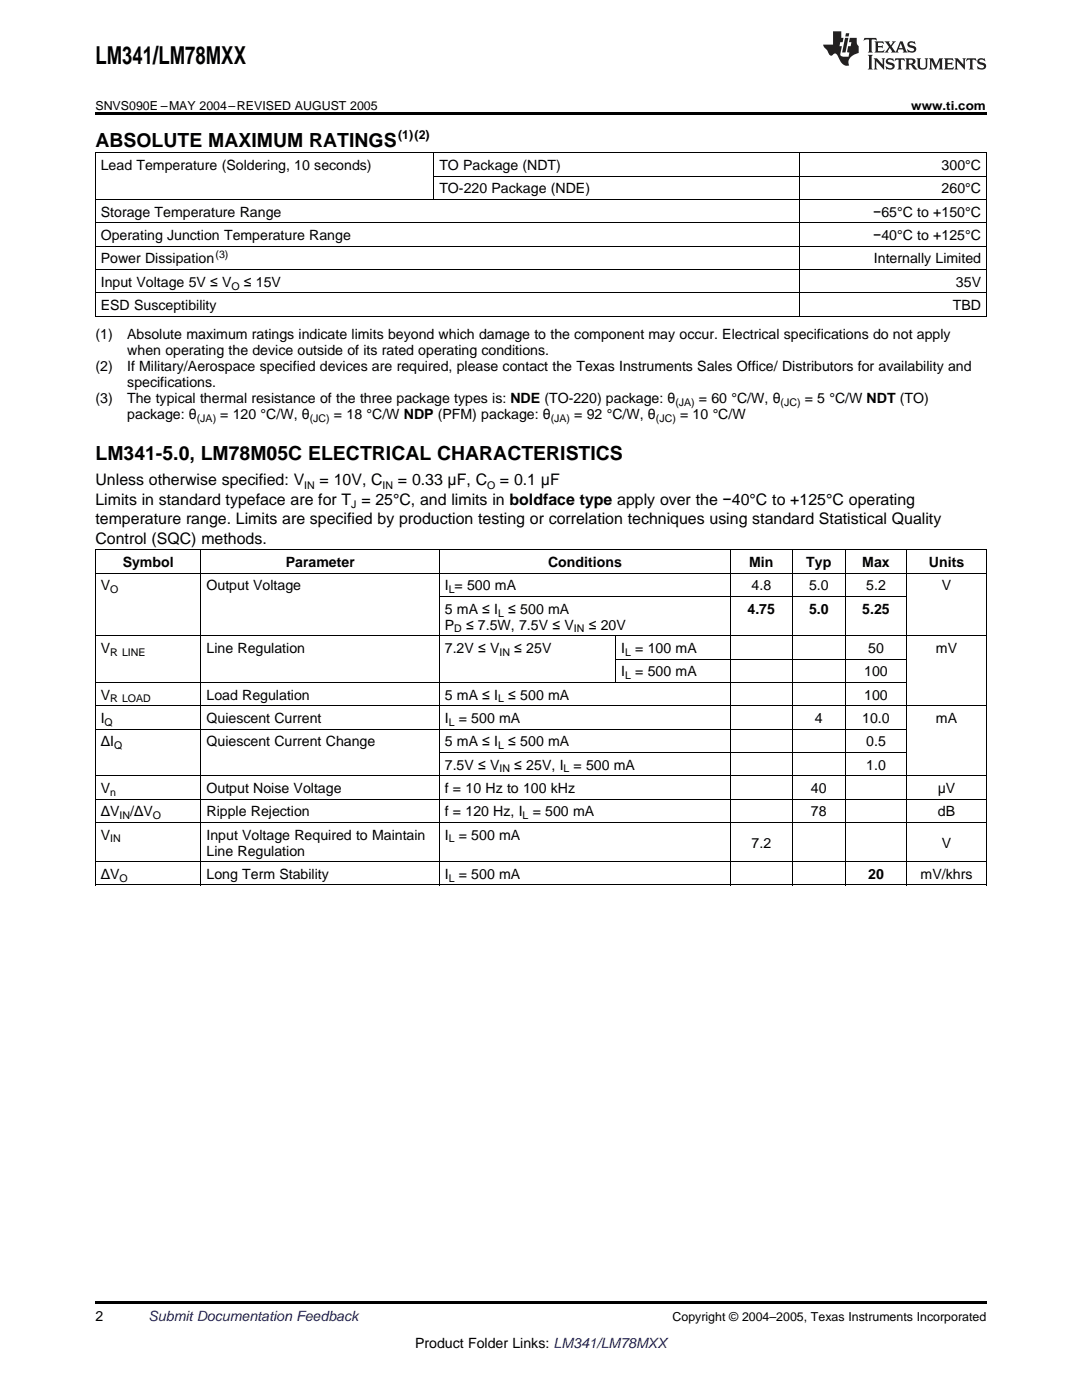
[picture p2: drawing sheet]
<svg xmlns="http://www.w3.org/2000/svg" width="216mm" height="279mm" viewBox="0 0 216 279" stroke-linecap="round" stroke-linejoin="round" font-family="sans-serif">
<defs><g id="words">
<text font-size="4.9" x="19" y="12.8">LM341/LM78MXX</text>
<g font-size="3.9">
<text x="19" y="29.3">ABSOLUTE MAXIMUM RATINGS</text>
<text x="19" y="91.7">LM341-5.0, LM78M05C ELECTRICAL CHARACTERISTICS</text>
</g>
<g font-size="3.2">
<text x="19" y="96.9">Unless otherwise specified: V</text>
<text x="19" y="100.8">Limits in standard typeface are for T = 25°C, and limits in boldface type apply over the −40°C to +125°C operating</text>
<text x="63.8" y="96.9">= 10V, C</text>
<text x="79.4" y="96.9">= 0.33 μF, C</text>
<text x="99.8" y="96.9">= 0.1 μF</text>
<text x="19" y="104.6">temperature range. Limits are specified by production testing or correlation techniques using standard Statistical Quality</text>
<text x="19" y="108.5">Control (SQC) methods.</text>
</g>
<g font-size="2.8">
<text x="20.1" y="33.9">Lead Temperature (Soldering, 10 seconds)</text>
<text x="87.7" y="33.9">TO Package (NDT)</text>
<text x="187.9" y="33.9">300°C</text>
<text x="87.7" y="38.6">TO-220 Package (NDE)</text>
<text x="187.9" y="38.6">260°C</text>
<text x="20.1" y="43.3">Storage Temperature Range</text>
<text x="20.1" y="47.9">Operating Junction Temperature Range</text>
<text x="174.2" y="43.3">−65°C to +150°C</text>
<text x="174.2" y="47.9">−40°C to +125°C</text>
<text x="20.1" y="52.6">Power Dissipation</text>
<text x="174.4" y="52.6">Internally Limited</text>
<text x="20.1" y="57.2">Input Voltage 5V ≤ V</text>
<text x="48.6" y="57.2">≤ 15V</text>
<text x="190.7" y="57.2">35V</text>
<text x="20.1" y="61.9">ESD Susceptibility</text>
<text x="190.1" y="61.9">TBD</text>
<text x="19" y="67.7">(1)</text>
<text x="25.4" y="67.7">Absolute maximum ratings indicate limits beyond which damage to the component may occur. Electrical specifications do not apply</text>
<text x="25.4" y="70.9">when operating the device outside of its rated operating conditions.</text>
<text x="19" y="74.1">(2)</text>
<text x="25.4" y="74.1">If Military/Aerospace specified devices are required, please contact the Texas Instruments Sales Office/ Distributors for availability and</text>
<text x="25.4" y="77.3">specifications.</text>
<text x="19" y="80.4">(3)</text>
<text x="25.4" y="80.4">The typical thermal resistance of the three package types is: NDE (TO-220) package: θ</text>
<text x="25.4" y="83.6">package: θ</text>
<text x="44" y="83.6">= 120 °C/W, θ</text>
<text x="66.6" y="83.6">= 18 °C/W NDP (PFM) package: θ</text>
<text x="114.6" y="83.6">= 92 °C/W, θ</text>
<text x="135.7" y="83.6">= 10 °C/W</text>
<text x="139.5" y="80.4">= 60 °C/W, θ</text>
<text x="160.6" y="80.4">= 5 °C/W NDT (TO)</text>
<text x="24.5" y="113.2">Symbol</text>
<text x="57" y="113.2">Parameter</text>
<text x="109.4" y="113.2">Conditions</text>
<text x="149.5" y="113.2">Min</text>
<text x="160.9" y="113.2">Typ</text>
<text x="172" y="113.2">Max</text>
<text x="185.3" y="113.2">Units</text>
<text x="20.1" y="117.8">V</text>
<text x="41.2" y="117.8">Output Voltage</text>
<text x="88.8" y="117.8">I = 500 mA</text>
<text x="150" y="117.8">4.8</text>
<text x="161.4" y="117.8">5.0</text>
<text x="172.9" y="117.8">5.2</text>
<text x="187.9" y="117.8">V</text>
<text x="88.8" y="122.5">5 mA ≤ I</text>
<text x="88.8" y="125.7">P</text>
<text x="93" y="125.7">≤ 7.5W, 7.5V ≤ V</text>
<text x="101.4" y="122.5">≤ 500 mA</text>
<text x="117.5" y="125.7">≤ 20V</text>
<text x="149.2" y="122.5">4.75</text>
<text x="161.4" y="122.5">5.0</text>
<text x="172" y="122.5">5.25</text>
<text x="20.1" y="130.3">V</text>
<text x="41.2" y="130.3">Line Regulation</text>
<text x="88.8" y="130.3">7.2V ≤ V</text>
<text x="102.6" y="130.3">≤ 25V</text>
<text x="124" y="130.3">I</text>
<text x="126.8" y="130.3">= 100 mA</text>
<text x="173.2" y="130.3">50</text>
<text x="186.8" y="130.3">mV</text>
<text x="124" y="135">I</text>
<text x="126.8" y="135">= 500 mA</text>
<text x="172.4" y="135">100</text>
<text x="20.1" y="139.6">V</text>
<text x="41.2" y="139.6">Load Regulation</text>
<text x="88.8" y="139.6">5 mA ≤ I</text>
<text x="101.4" y="139.6">≤ 500 mA</text>
<text x="172.4" y="139.6">100</text>
<text x="20.1" y="144.3">I</text>
<text x="20.1" y="148.9">ΔI</text>
<text x="41.2" y="144.3">Quiescent Current</text>
<text x="41.2" y="148.9">Quiescent Current Change</text>
<text x="88.8" y="144.3">I</text>
<text x="88.8" y="148.9">5 mA ≤ I</text>
<text x="91.5" y="144.3">= 500 mA</text>
<text x="101.4" y="148.9">≤ 500 mA</text>
<text x="162.6" y="144.3">4</text>
<text x="172" y="144.3">10.0</text>
<text x="172.9" y="148.9">0.5</text>
<text x="186.8" y="144.3">mA</text>
<text x="88.8" y="153.6">7.5V ≤ V</text>
<text x="102.6" y="153.6">≤ 25V, I</text>
<text x="114.4" y="153.6">= 500 mA</text>
<text x="172.9" y="153.6">1.0</text>
<text x="20.1" y="158.3">V</text>
<text x="41.2" y="158.3">Output Noise Voltage</text>
<text x="88.8" y="158.3">f = 10 Hz to 100 kHz</text>
<text x="161.8" y="158.3">40</text>
<text x="187.1" y="158.3">μV</text>
<text x="20.1" y="162.9">ΔV</text>
<text x="20.1" y="167.6">V</text>
<text x="26" y="162.9">/ΔV</text>
<text x="41.2" y="162.9">Ripple Rejection</text>
<text x="41.2" y="167.6">Input Voltage Required to Maintain</text>
<text x="88.8" y="162.9">f = 120 Hz, I</text>
<text x="88.8" y="167.6">I</text>
<text x="91.5" y="167.6">= 500 mA</text>
<text x="106.3" y="162.9">= 500 mA</text>
<text x="161.8" y="162.9">78</text>
<text x="187.1" y="162.9">dB</text>
<text x="41.2" y="170.7">Line Regulation</text>
<text x="150" y="169.2">7.2</text>
<text x="187.9" y="169.2">V</text>
<text x="20.1" y="175.4">ΔV</text>
<text x="41.2" y="175.4">Long Term Stability</text>
<text x="88.8" y="175.4">I</text>
<text x="91.5" y="175.4">= 500 mA</text>
<text x="173.2" y="175.4">20</text>
<text x="183.7" y="175.4">mV/khrs</text>
<text x="19" y="263.6">2</text>
<text x="82.8" y="269">Product Folder Links: LM341/LM78MXX</text>
</g>
<text font-size="2.8" fill="#0000c8" x="29.6" y="263.6">Submit Documentation Feedback</text>
<g font-size="2.5">
<text x="19" y="21.9">SNVS090E –MAY 2004–REVISED AUGUST 2005</text>
<text x="181.8" y="21.9">www.ti.com</text>
<text x="79.4" y="27.7">(1)(2)</text>
<text x="134.2" y="263.6">Copyright © 2004–2005, Texas Instruments Incorporated</text>
</g>
<g font-size="2.1">
<text x="43" y="51.4">(3)</text>
<text x="46.2" y="57.8">O</text>
<text x="134.8" y="81">(JA)</text>
<text x="155.8" y="81">(JC)</text>
<text x="39.3" y="84.2">(JA)</text>
<text x="61.8" y="84.2">(JC)</text>
<text x="109.9" y="84.2">(JA)</text>
<text x="130.9" y="84.2">(JC)</text>
<text x="60.7" y="97.5">IN</text>
<text x="70.1" y="101.4">J</text>
<text x="76.3" y="97.5">IN</text>
<text x="97.2" y="97.5">O</text>
<text x="22" y="118.4">O</text>
<text x="89.5" y="118.4">L</text>
<text x="99.4" y="123">L</text>
<text x="22" y="130.9">R LINE</text>
<text x="90.6" y="126.2">D</text>
<text x="99.7" y="130.9">IN</text>
<text x="114.5" y="126.2">IN</text>
<text x="124.7" y="130.9">L</text>
<text x="124.7" y="135.5">L</text>
<text x="22" y="140.2">R LOAD</text>
<text x="99.4" y="140.2">L</text>
<text x="20.9" y="144.9">Q</text>
<text x="22.8" y="149.5">Q</text>
<text x="89.5" y="144.9">L</text>
<text x="99.4" y="149.5">L</text>
<text x="99.7" y="154.2">IN</text>
<text x="112.4" y="154.2">L</text>
<text x="22" y="158.8">n</text>
<text x="23.8" y="163.5">IN</text>
<text x="30.5" y="163.5">O</text>
<text x="104.3" y="163.5">L</text>
<text x="22" y="168.1">IN</text>
<text x="89.5" y="168.1">L</text>
<text x="23.8" y="176">O</text>
<text x="89.5" y="176">L</text>
</g>
</g></defs>
<path d="M19 22.5h177.8v.5h-177.8zM19 259.7h177.8v.5h-177.8z" fill="#000"/>
<g fill="none" stroke="#000" stroke-width=".2">
<path d="M19 39.8h177.8M19 30.5h177.8M19.1 30.6v32.5M86.6 30.6v9.3M86.6 35.2h110.2M159.4 30.6v32.5M196.8 30.6v32.5M19 58.4h177.8M19 53.8h177.8M19 49.1h177.8M19 44.5h177.8M19 63.1h177.8"/>
<path d="M19 114.4h177.8M19 109.7h177.8M19.1 109.8v66.9M40.1 109.8v66.9M87.6 109.8v66.9M87.7 119h93.3M145.7 109.8v66.9M158.1 109.8v66.9M168.6 109.8v66.9M180.9 109.8v66.9M196.8 109.8v66.9M19 136.2h162"/>
<path d="M19 126.9h177.8M122.9 126.9v9.3M122.9 131.5h58.1M19 159.5h177.8M19 154.8h177.8M19 145.5h162M19 140.8h177.8M87.7 150.2h93.3M19 176.6h177.8M19 172h177.8M19 164.1h177.8"/>
</g>
<g fill="#231f20">
<path d="M172.5 7.6l-.1 .5 .4-.2h.6v.1v2.1l-.2 .4h.9l-.2-.4v-2.1l.1-.1h.5l.5 .2-.2-.5zM174.5 8.3l.2 .3v1.5l-.2 .4h1.8l.2-.6a1.04 1.04 0 0 1-1.3 .2v-.7h.6l.3 .2v-.6l-.3 .2h-.6v-.6l.8-.1 .4 .3-.2-.5zM176.5 8.3l.9 1.1-.9 1.1h.8l-.2-.2 .4-.7 .5 .7-.2 .2h1.5l-.2-.2 .2-.4h.9l.1 .4-.2 .2h1l-.3-.3-.7-1.9h-.5l-.9 2-.8-1 .9-1h-.8l.1 .3-.4 .5-.3-.6 .1-.2zM179.7 8.6l.4 1h-.7zM181.3 8.4a.63 .63 0 0 0-.2 .7 .63 .63 0 0 0 .6 .4l.6 .2 .1 .2a.75 .75 0 0 1-.7 .4 .75 .75 0 0 1-.6-.5l.1 .7 .1-.1a1.11 1.11 0 0 0 1.5-.6 1.13 1.13 0 0 0-1.2-.8l-.1-.4a1.04 1.04 0 0 1 1.2 .2l-.2-.5-.2 .1-.4-.2zM173.2 10.9l.2 .4v2.2l-.2 .4h1l-.3-.4v-2.2l.3-.4zM174.3 11.6l.3 .4v1.5l-.3 .4h.8l-.2-.4v-1.3l1.5 1.7v-1.9l.2-.4h-.7l.2 .4v.9l-1.1-1.3zM177 11.8a.62 .62 0 0 0-.2 .7 .62 .62 0 0 0 .6 .4l.6 .1 .1 .3a.76 .76 0 0 1-.7 .3 .76 .76 0 0 1-.7-.4l.2 .7 .1-.1a1.11 1.11 0 0 0 1.5-.6 1.13 1.13 0 0 0-1.2-.8l-.1-.4a1.04 1.04 0 0 1 1.2 .2l-.2-.6-.2 .1-.5-.1zM178.7 11.6l-.2 .6a.61 .61 0 0 1 .8-.3v1.6l-.2 .4h.9l-.2-.4v-1.6a.63 .63 0 0 1 .7 .3l-.1-.6zM180.6 11.6l.3 .4v1.5l-.3 .4h1l-.2-.2-.1-.8 .6 .2a.76 .76 0 0 0 1.2 .7l-1-1a.58 .58 0 0 0 .6-.5 .58 .58 0 0 0-.5-.6zM181.4 11.9h.1a.45 .45 0 0 1 .5 .1 .45 .45 0 0 1 .1 .5l-.8 .2zM182.9 11.6l.2 .2a2.17 2.17 0 0 0 .3 1.9 .99 .99 0 0 0 1.6-.6v-1.1l.2-.4h-.7l.2 .2a1.92 1.92 0 0 1-.2 1.8 .6 .6 0 0 1-.9-.5v-1.1l.2-.4zM185.4 11.6l.2 .4v1.5l-.2 .4h.7l-.2-.4v-1.4l.8 1.8 .8-1.8v1.4l-.2 .4h.9l-.2-.4v-1.5l.2-.4h-.8l-.6 1.5-.6-1.5zM188.4 11.6l.2 .4v1.5l-.2 .4h1.8l.1-.6a1.04 1.04 0 0 1-1.2 .1v-.6h.5l.4 .2v-.6l-.4 .2h-.5v-.7h.8l.3 .3-.1-.6zM190.5 11.6l.2 .4v1.5l-.2 .4h.7l-.2-.4v-1.3l1.5 1.7v-1.9l.2-.4h-.7l.2 .4v.9l-1.1-1.3zM192.9 11.6l-.1 .6a.61 .61 0 0 1 .7-.3l.1 1.6-.3 .4h1l-.3-.4 .1-1.6a.63 .63 0 0 1 .7 .3l-.1-.6zM195.2 11.8a.62 .62 0 0 0-.2 .7 .62 .62 0 0 0 .6 .4l.6 .1 .1 .3a.76 .76 0 0 1-.7 .3 .76 .76 0 0 1-.6-.4l.1 .7 .1-.1a1.11 1.11 0 0 0 1.6-.6 1.13 1.13 0 0 0-1.3-.8l-.1-.4a1.04 1.04 0 0 1 1.2 .2l-.1-.6-.2 .1-.5-.1z"/>
<path d="M166.2 6.3v2.6h-1.9v.4l.8 .9a.91 .91 0 0 0 1 .8 .56 .56 0 0 1 .5-.3 .56 .56 0 0 1 .5 .3l.4 .8a1.53 1.53 0 0 0 1.9 1.2 1.54 1.54 0 0 1 1-2.1l.9-.3v-1.4a1.52 1.52 0 0 1-.4-1.6h-1.3l-.2 .8h.5l-.2 .8h-.5l-.1 1v.2l.4 .1-.2 .8a1.93 1.93 0 0 1-1.6-.3l.3-1.8h-.5l.2-.8h.4l.2-.8h-.4v-1.3zM168.6 7.6l-.6 2.9h.7l.6-2.9zM168.8 6.6l-.1 .7h.6l.2-.7z"/>
</g>
<use href="#words"/>
</svg>
